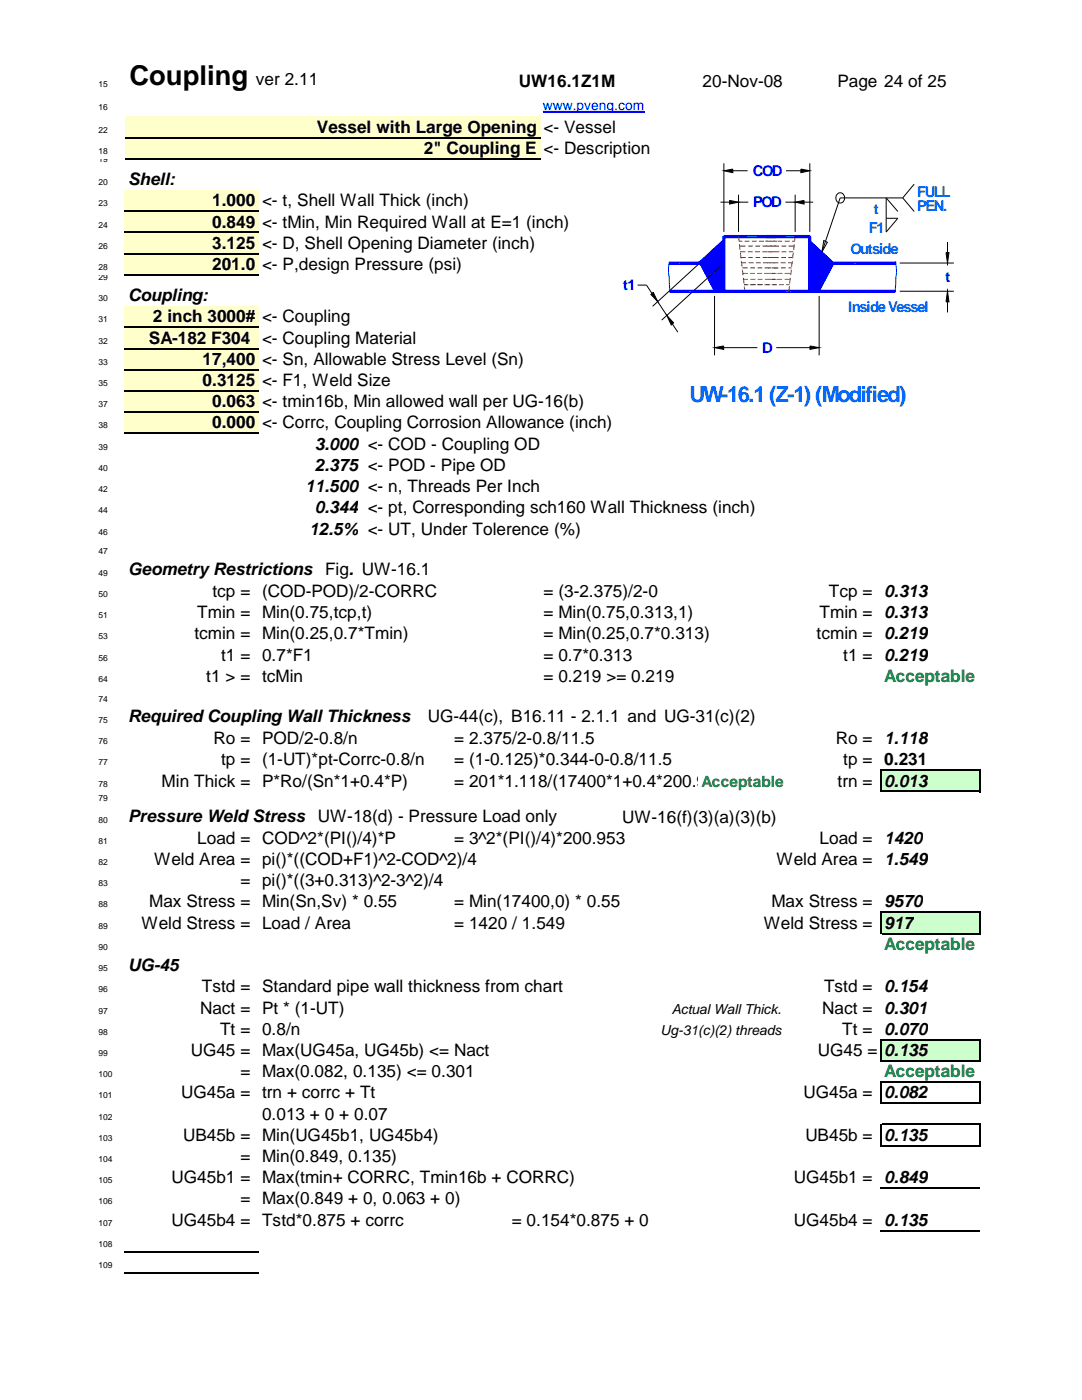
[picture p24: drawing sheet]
<svg xmlns="http://www.w3.org/2000/svg" width="216mm" height="279mm" viewBox="0 0 216 279" stroke-linecap="round" stroke-linejoin="round" font-family="sans-serif">
<defs><g id="words">
<text font-size="5.5" x="25.8" y="16.9">Coupling</text>
<text font-size="4.4" fill="#06f" x="137.6" y="80.2">UW-16.1(Z-1) (Modified)</text>
<g font-size="3.4">
<text x="51.1" y="16.9">ver 2.11</text>
<text x="103.5" y="17.4">UW16.1Z1M</text>
<text x="140.2" y="17.4">20-Nov-08</text>
<text x="167.1" y="17.4">Page 24 of 25</text>
<text x="63.2" y="26.5">Vessel with Large Opening</text>
<text x="108.5" y="26.5">&lt;- Vessel</text>
<text x="84.6" y="30.7">2&quot; Coupling E</text>
<text x="108.5" y="30.7">&lt;- Description</text>
<text x="25.6" y="37">Shell:</text>
<text x="42.3" y="41.2">1.000</text>
<text x="52.3" y="41.2">&lt;- t, Shell Wall Thick (inch)</text>
<text x="42.3" y="45.4">0.849</text>
<text x="52.3" y="45.4">&lt;- tMin, Min Required Wall at E=1 (inch)</text>
<text x="42.3" y="49.7">3.125</text>
<text x="42.3" y="53.9">201.0</text>
<text x="52.3" y="49.7">&lt;- D, Shell Opening Diameter (inch)</text>
<text x="52.3" y="53.9">&lt;- P,design Pressure (psi)</text>
<text x="25.6" y="60.1">Coupling:</text>
<text x="30.5" y="64.3">2 inch 3000#</text>
<text x="52.3" y="64.3">&lt;- Coupling</text>
<text x="29.7" y="68.6">SA-182 F304</text>
<text x="52.3" y="68.6">&lt;- Coupling Material</text>
<text x="40.4" y="72.8">17,400</text>
<text x="40.4" y="77">0.3125</text>
<text x="52.3" y="72.8">&lt;- Sn, Allowable Stress Level (Sn)</text>
<text x="52.3" y="77">&lt;- F1, Weld Size</text>
<text x="42.3" y="81.3">0.063</text>
<text x="52.3" y="81.3">&lt;- tmin16b, Min allowed wall per UG-16(b)</text>
<text x="42.3" y="85.5">0.000</text>
<text x="52.3" y="85.5">&lt;- Corrc, Coupling Corrosion Allowance (inch)</text>
<text x="62.8" y="89.7">3.000 &lt;- COD - Coupling OD</text>
<text x="62.8" y="94">2.375 &lt;- POD - Pipe OD</text>
<text x="60.9" y="98.2">11.500 &lt;- n, Threads Per Inch</text>
<text x="61.7" y="106.7">12.5% &lt;- UT, Under Tolerence (%)</text>
<text x="62.8" y="102.4">0.344 &lt;- pt, Corresponding sch160 Wall Thickness (inch)</text>
<text x="25.6" y="114.8">Geometry Restrictions</text>
<text x="42.4" y="119.1">tcp = (COD-POD)/2-CORRC</text>
<text x="64.9" y="114.8">Fig. UW-16.1</text>
<text x="108.5" y="119.1">= (3-2.375)/2-0</text>
<text x="165.4" y="119.1">Tcp = 0.313</text>
<text x="39.4" y="123.4">Tmin = Min(0.75,tcp,t)</text>
<text x="108.5" y="123.4">= Min(0.75,0.313,1)</text>
<text x="163.5" y="123.4">Tmin = 0.313</text>
<text x="38.8" y="127.6">tcmin = Min(0.25,0.7*Tmin)</text>
<text x="44.1" y="131.8">t1 = 0.7*F1</text>
<text x="108.5" y="127.6">= Min(0.25,0.7*0.313)</text>
<text x="108.5" y="131.8">= 0.7*0.313</text>
<text x="162.9" y="127.6">tcmin = 0.219</text>
<text x="168.3" y="131.8">t1 = 0.219</text>
<text x="41.1" y="136.1">t1 &gt; = tcMin</text>
<text x="108.5" y="136.1">= 0.219 &gt;= 0.219</text>
<text x="25.6" y="144.2">Required Coupling Wall Thickness</text>
<text x="42.6" y="148.5">Ro = POD/2-0.8/n</text>
<text x="85.4" y="144.2">UG-44(c), B16.11 - 2.1.1 and UG-31(c)(2)</text>
<text x="90.6" y="148.5">= 2.375/2-0.8/11.5</text>
<text x="166.8" y="148.5">Ro = 1.118</text>
<text x="44.1" y="152.7">tp = (1-UT)*pt-Corrc-0.8/n</text>
<text x="90.6" y="152.7">= (1-0.125)*0.344-0-0.8/11.5</text>
<text x="168.3" y="152.7">tp = 0.231</text>
<text x="32.3" y="157">Min Thick = P*Ro/(Sn*1+0.4*P)</text>
<text x="90.6" y="157">= 201*1.118/(17400*1+0.4*200.953)</text>
<text x="167.1" y="157">trn =</text>
<text x="176.4" y="157">0.013</text>
<text x="25.6" y="164.1">Pressure Weld Stress</text>
<text x="63.4" y="164.1">UW-18(d) - Pressure Load only</text>
<text x="124.1" y="164.2">UW-16(f)(3)(a)(3)(b)</text>
<text x="30.8" y="172.6">Weld Area = pi()*((COD+F1)^2-COD^2)/4</text>
<text x="39.4" y="168.4">Load = COD^2*(PI()/4)*P</text>
<text x="90.6" y="168.4">= 3^2*(PI()/4)*200.953</text>
<text x="154.9" y="172.6">Weld Area = 1.549</text>
<text x="163.5" y="168.4">Load = 1420</text>
<text x="48" y="176.9">= pi()*((3+0.313)^2-3^2)/4</text>
<text x="28.2" y="185.3">Weld Stress = Load / Area</text>
<text x="29.8" y="181.1">Max Stress = Min(Sn,Sv) * 0.55</text>
<text x="90.6" y="181.1">= Min(17400,0) * 0.55</text>
<text x="90.6" y="185.3">= 1420 / 1.549</text>
<text x="152.4" y="185.3">Weld Stress =</text>
<text x="153.9" y="181.1">Max Stress = 9570</text>
<text x="176.4" y="185.3">917</text>
<text x="25.6" y="193.8">UG-45</text>
<text x="39.9" y="202.3">Nact = Pt * (1-UT)</text>
<text x="40.3" y="198">Tstd = Standard pipe wall thickness from chart</text>
<text x="164.1" y="202.3">Nact = 0.301</text>
<text x="164.4" y="198">Tstd = 0.154</text>
<text x="43.9" y="206.5">Tt = 0.8/n</text>
<text x="168.1" y="206.5">Tt = 0.070</text>
<text x="38.1" y="210.7">UG45 = Max(UG45a, UG45b) &lt;= Nact</text>
<text x="48" y="215">= Max(0.082, 0.135) &lt;= 0.301</text>
<text x="163.2" y="210.7">UG45 =</text>
<text x="176.4" y="210.7">0.135</text>
<text x="36.2" y="219.2">UG45a = trn + corrc + Tt</text>
<text x="160.3" y="219.2">UG45a =</text>
<text x="176.4" y="219.2">0.082</text>
<text x="36.5" y="227.7">UB45b = Min(UG45b1, UG45b4)</text>
<text x="52.3" y="223.4">0.013 + 0 + 0.07</text>
<text x="160.7" y="227.7">UB45b =</text>
<text x="176.4" y="227.7">0.135</text>
<text x="48" y="231.9">= Min(0.849, 0.135)</text>
<text x="34.2" y="236.1">UG45b1 = Max(tmin+ CORRC, Tmin16b + CORRC)</text>
<text x="158.4" y="236.1">UG45b1 = 0.849</text>
<text x="34.2" y="244.6">UG45b4 = Tstd*0.875 + corrc</text>
<text x="48" y="240.4">= Max(0.849 + 0, 0.063 + 0)</text>
<text x="102.1" y="244.6">= 0.154*0.875 + 0</text>
<text x="158.4" y="244.6">UG45b4 = 0.135</text>
</g>
<g font-size="3.4" fill="#008000">
<text x="176.4" y="136.1">Acceptable</text>
<text x="176.4" y="189.6">Acceptable</text>
<text x="176.4" y="215">Acceptable</text>
</g>
<text font-size="3.1" fill="#008000" x="140" y="157">Acceptable</text>
<g font-size="3" fill="#00f">
<text x="150.2" y="35.1">COD</text>
<text x="150.3" y="41.4">POD</text>
<text x="124.3" y="57.9">t1</text>
<text x="188.6" y="56.3">t</text>
<text x="152.1" y="70.4">D</text>
</g>
<g font-size="3" fill="#06f">
<text x="183" y="39.3">FULL</text>
<text x="173.4" y="46.5">F1</text>
<text x="174.4" y="42.7">t</text>
<text x="183" y="42.1">PEN.</text>
<text x="169.7" y="50.7">Outside</text>
<text x="169.2" y="62.2">InsideVessel</text>
</g>
<text font-size="2.8" fill="#00f" x="108.3" y="21.9">www.pveng.com</text>
<g font-size="2.8">
<text x="134" y="202.3">Actual Wall Thick.</text>
<text x="131.8" y="206.5">Ug-31(c)(2) threads</text>
</g>
<g font-size="1.7">
<text x="19.6" y="17.4">15</text>
<text x="19.6" y="21.9">16</text>
<text x="19.6" y="26.5">22</text>
<text x="19.6" y="32.4">19</text>
<text x="19.6" y="30.7">18</text>
<text x="19.6" y="37">20</text>
<text x="19.6" y="41.2">23</text>
<text x="19.6" y="45.4">24</text>
<text x="19.6" y="49.7">26</text>
<text x="19.6" y="53.9">28</text>
<text x="19.6" y="55.9">29</text>
<text x="19.6" y="60.1">30</text>
<text x="19.6" y="64.3">31</text>
<text x="19.6" y="68.6">32</text>
<text x="19.6" y="72.8">33</text>
<text x="19.6" y="77">35</text>
<text x="19.6" y="81.3">37</text>
<text x="19.6" y="85.5">38</text>
<text x="19.6" y="89.7">39</text>
<text x="19.6" y="94">40</text>
<text x="19.6" y="98.2">42</text>
<text x="19.6" y="102.4">44</text>
<text x="19.6" y="106.7">46</text>
<text x="19.6" y="110.7">47</text>
<text x="19.6" y="119.1">50</text>
<text x="19.6" y="114.9">49</text>
<text x="19.6" y="123.4">51</text>
<text x="19.6" y="127.6">53</text>
<text x="19.6" y="131.8">56</text>
<text x="19.6" y="136.1">64</text>
<text x="19.6" y="140">74</text>
<text x="19.6" y="144.3">75</text>
<text x="19.6" y="148.5">76</text>
<text x="19.6" y="152.7">77</text>
<text x="19.6" y="157">78</text>
<text x="19.6" y="159.9">79</text>
<text x="19.6" y="164.2">80</text>
<text x="19.6" y="168.4">81</text>
<text x="19.6" y="172.6">82</text>
<text x="19.6" y="176.9">83</text>
<text x="19.6" y="181.1">88</text>
<text x="19.6" y="185.3">89</text>
<text x="19.6" y="189.6">90</text>
<text x="19.6" y="193.8">95</text>
<text x="19.6" y="198">96</text>
<text x="19.6" y="202.3">97</text>
<text x="19.6" y="206.5">98</text>
<text x="19.6" y="210.7">99</text>
<text x="19.6" y="215">100</text>
<text x="19.6" y="219.2">101</text>
<text x="19.6" y="223.4">102</text>
<text x="19.6" y="227.7">103</text>
<text x="19.6" y="231.9">104</text>
<text x="19.6" y="236.1">105</text>
<text x="19.6" y="240.4">106</text>
<text x="19.6" y="244.6">107</text>
<text x="19.6" y="248.8">108</text>
<text x="19.6" y="253.1">109</text>
</g>
</g></defs>
<g fill="#ffc">
<path d="M24.9 23.2h82.9v8.6h-82.9z"/>
<path d="M24.9 37.9h26.7v17h-26.7z"/>
<path d="M24.9 61.1h26.7v25.4h-26.7z"/>
</g>
<g fill="#cfc">
<path d="M175.8 153.7h19.7v4.3h-19.7z"/>
<path d="M175.8 182.1h19.7v4.3h-19.7z"/>
<path d="M175.8 207.5h19.7v4.3h-19.7z"/>
</g>
<path d="M108.3 22.2h20.3" fill="none" stroke="#00f" stroke-width=".2"/>
<path d="M108.3 22.3h20.3" fill="none" stroke="#00f" stroke-width=".21"/>
<g fill="none" stroke="#000" stroke-width=".34">
<path d="M24.9 27.5h82.9M24.9 31.7h82.9M24.9 42.2h26.7M24.9 46.4h26.7M24.9 50.6h26.7M24.9 54.9h26.7M24.9 65.3h26.7M24.9 69.6h26.7M24.9 73.8h26.7M24.9 78h26.7M24.9 82.3h26.7M24.9 86.5h26.7"/>
<path d="M175.8 153.5v4.6M175.9 153.7h19.8M175.9 157.9h19.8M195.5 153.9v4.2M175.8 181.9v4.6M175.9 182.1h19.8M175.9 186.3h19.8M195.5 182.2v4.3M175.8 207.3v4.6M175.8 215.8v4.5M175.9 207.5h19.8M175.9 211.7h19.8"/>
<path d="M175.9 215.9h19.8M195.5 207.6v4.3M195.5 216.1v4.2M175.8 237.1h19.7M175.8 224.2v4.6M175.9 220.2h19.8M175.9 224.4h19.8M175.9 228.6h19.8M195.5 224.6v4.2M24.9 249.8h26.7M24.9 254h26.7M175.8 245.6h19.7"/>
</g>
<path d="M123.6 32.3h67.9v52h-67.9z" fill="#fff"/>
<path d="M123.6 32.3h67.9v52h-67.9z" fill="none" stroke="#fff" stroke-width=".2"/>
<g fill="none" stroke="#000" stroke-width=".2">
<path d="M144.4 34.1l1.8-.4v.8zM144.4 32.6v13.7M146.2 34.1h3M147.4 38.9v7.4M156.8 34.1h3M158.7 38.9v7.4M159.8 33.7l1.8 .4-1.8 .4zM161.6 32.6v13.7M142.6 59.1v11.8M143.8 40.3h1.8M145.6 40l1.8 .3-1.8 .4zM147.4 40.3h1.9"/>
<path d="M156.7 40.3h2M158.7 40.3l1.7-.3v.7zM160.4 40.3h1.9M163.4 59.1v11.8M142.6 69.4l1.8-.4v.7zM144.4 69.4h6.7M154.9 69.4h6.7M161.6 69l1.8 .4-1.8 .3z"/>
</g>
<path d="M144.4 34.1l1.8-.4v.8zM159.8 33.7l1.8 .4-1.8 .4zM145.6 40l1.8 .3-1.8 .4zM158.7 40.3l1.7-.3v.7zM142.6 69.4l1.8-.4v.7zM161.6 69l1.8 .4-1.8 .3z" fill="#000"/>
<path d="M139.6 52.5l4.8 5.6h-1.8z" fill="#00f"/>
<path d="M139.6 52.5l4.8 5.6h-1.8z" fill="none" stroke="#00f" stroke-width=".2"/>
<path d="M166.4 52.5l-3 5.6h-1.8z" fill="#00f"/>
<path d="M166.4 52.5l-3 5.6h-1.8z" fill="none" stroke="#00f" stroke-width=".2"/>
<path d="M161.6 48l4.8 4.5-4.8 5.6z" fill="#00f"/>
<path d="M161.6 48l4.8 4.5-4.8 5.6z" fill="none" stroke="#00f" stroke-width=".2"/>
<path d="M139.6 52.5l4.8-4.5v10.1z" fill="#00f"/>
<path d="M139.6 52.5l4.8-4.5v10.1z" fill="none" stroke="#00f" stroke-width=".2"/>
<g fill="none" stroke="#f00" stroke-width=".2">
<path d="M147.5 48.1h.6M147.6 49.1h1.2M147.7 50.2h1.1M147.8 51.4h1M148 52.5h.9M148.6 48.1h1M149.2 50.2h1M149.3 49.1h.9M149.3 51.4h.9M149.4 52.5h1M150 48.1h1M150.7 50.2h.9"/>
<path d="M150.7 49.1h1M150.7 51.4h1M150.8 52.5h1M151.5 48.1h.9M152.1 50.2h1M152.1 49.1h1M152.2 51.4h.9M152.3 52.5h.9M152.9 48.1h1M153.5 50.2h1.1M153.6 49.1h1.2M153.6 51.4h1"/>
<path d="M153.7 52.5h.9M154.3 48.1h.7"/>
</g>
<g fill="#00f">
<path d="M144.4 47h10.3l-10.3 .5z"/>
<path d="M144.4 47.5l10.3-.5v.5z"/>
</g>
<path d="M133.7 57.9h10.7v.4h-10.7zM144.4 47h10.3v.5h-10.3z" fill="none" stroke="#00f" stroke-width=".2"/>
<path d="M127.2 56.9h1.8l1.1 1.6M129.9 58.8l.4-.5 .9 1.9zM142 50.3l-11.8 10.8M143.8 53.1l-11.8 10.8M131.2 60.2l1.9 2.7M133.1 62.9l1.3 1.5-.5 .5zM134.2 64.6l1.1 1.7" fill="none" stroke="#000" stroke-width=".2"/>
<path d="M129.9 58.8l.4-.5 .9 1.9zM133.1 62.9l1.3 1.5-.5 .5z" fill="#000"/>
<path d="M133.7 58.1h10.7" fill="none" stroke="#00f" stroke-width=".42"/>
<g fill="#00f">
<path d="M133.6 52.3h6l-6 .4z"/>
<path d="M133.6 52.7l6-.4v.4z"/>
</g>
<path d="M133.6 52.3h6v.4h-6zM133.6 52.2l-.2 2.2 .3 3.9M139.6 52.5l3 5.6M144.2 47.2h.5v10.9h-.5zM144.4 48.1v4.4" fill="none" stroke="#00f" stroke-width=".2"/>
<path d="M144.4 47.2v10.9" fill="none" stroke="#00f" stroke-width=".42"/>
<path d="M147.4 47.2l.1 1M147.5 48.8l.2 1.1M147.7 50.4l.2 1.2M147.9 52.1l.2 1.1M148.1 53.8l.2 1.1M148.3 55.5l.2 1.1M148.5 57.2l.1 .9" fill="none" stroke="#f00" stroke-width=".2"/>
<path d="M167.6 39.5h12.5" fill="none" stroke="#000" stroke-width=".2"/>
<g fill="#00f">
<path d="M166.4 52.7l12.3-.4v.4z"/>
<path d="M166.4 52.3h12.3l-12.3 .4z"/>
</g>
<path d="M144.4 57.9h34.2v.4h-34.2zM161.4 47.2h.4v10.9h-.4zM161.6 48l4.8 4.5M161.6 48.1v4.4M166.4 52.3h12.3v.4h-12.3z" fill="none" stroke="#00f" stroke-width=".2"/>
<path d="M144.4 58.1h34.2M161.6 47.2v10.9" fill="none" stroke="#00f" stroke-width=".42"/>
<g fill="none" stroke="#f00" stroke-width=".2">
<path d="M152.7 48.1h.5M152.9 49.1h1.1M153 52.5h.9M153.1 51.4h.9M153.1 50.2h1M153.7 48.1h.9M154.3 52.5h1M154.4 51.4h1M154.5 49.1h.9M154.5 50.2h1M155.2 48.1h.9M155.8 52.5h1"/>
<path d="M155.9 51.4h.9M155.9 49.1h1M156 50.2h.9M156.6 48.1h1M157.2 52.5h.9M157.3 51.4h.9M157.4 49.1h1.1M157.4 50.2h.9M157.5 57.2l-.1 .9M157.7 55.5l-.1 1.1M157.9 53.8l-.1 1.1M158 48.1h.6"/>
<path d="M158.1 52.1l-.2 1.1M158.3 50.4l-.1 1.2M158.5 48.8l-.1 1.1M158.7 47.2l-.2 1"/>
</g>
<g fill="#00f">
<path d="M153 47.5l8.6-.5v.5z"/>
<path d="M153 47h8.6l-8.6 .5z"/>
</g>
<path d="M153 47h8.6v.5h-8.6zM166.4 52.5l-3 5.6M178.7 52.2l.2 2.2-.3 3.9" fill="none" stroke="#00f" stroke-width=".2"/>
<g fill="none" stroke="#000" stroke-width=".2">
<path d="M167 38.8a.97 .97 0 0 1 1.5 .2 .97 .97 0 0 1-.4 1.4 .97 .97 0 0 1-1.2-.3 .97 .97 0 0 1 .1-1.3zM167.6 39.5l-3.6 10.8M182.4 36.7l-2.3 2.8 2.3 2.7M164.4 48l.7 .3-1.1 2zM179.2 42.2l-2.4-2.7v6.8l2.4-2.7h-2.4M179.5 52.5h10.8M179.5 58.1h10.8M188.8 50.4h.6l-.3 2.1zM189.1 58.1l.3 2.1h-.6zM189.1 48.3v2.1M189.1 52.5v.4M189.1 57.7v.4"/>
<path d="M189.1 60.2v2.2"/>
</g>
<path d="M188.8 50.4h.6l-.3 2.1zM189.1 58.1l.3 2.1h-.6z" fill="#000"/>
<g fill="none" stroke="#f00" stroke-width=".2">
<path d="M148.1 53.5h1.1M148.2 54.6h1M148.3 55.8h.9M148.5 56.8h.9M149.6 54.6h1M149.6 56.8h1.2M149.7 53.5h1M149.7 55.8h1M151.1 54.6h1M151.1 56.8h1.1M151.1 53.5h1M151.2 55.8h.9"/>
<path d="M152.5 54.6h2.4M152.5 56.8h1.2M152.6 53.5h1.3M152.6 55.8h2.3M154 56.8h1M154 53.5h1.4M155.1 55.8h.9M155.2 54.6h.9M155.4 56.8h1M155.8 53.5h1M156.5 55.8h1.2M156.6 54.6h1.2"/>
<path d="M156.8 56.8h.8M157.3 53.5h.6"/>
</g>
<g fill="#00f">
<path d="M139.5 52.3l4.8-4.4-4.6 4.8z"/>
<path d="M144.3 47.9l.3 .3-4.9 4.5z"/>
</g>
<path d="M139.5 52.3l4.8-4.4 .3 .3-4.9 4.5z" fill="none" stroke="#00f" stroke-width=".2"/>
<use href="#words"/>
</svg>
